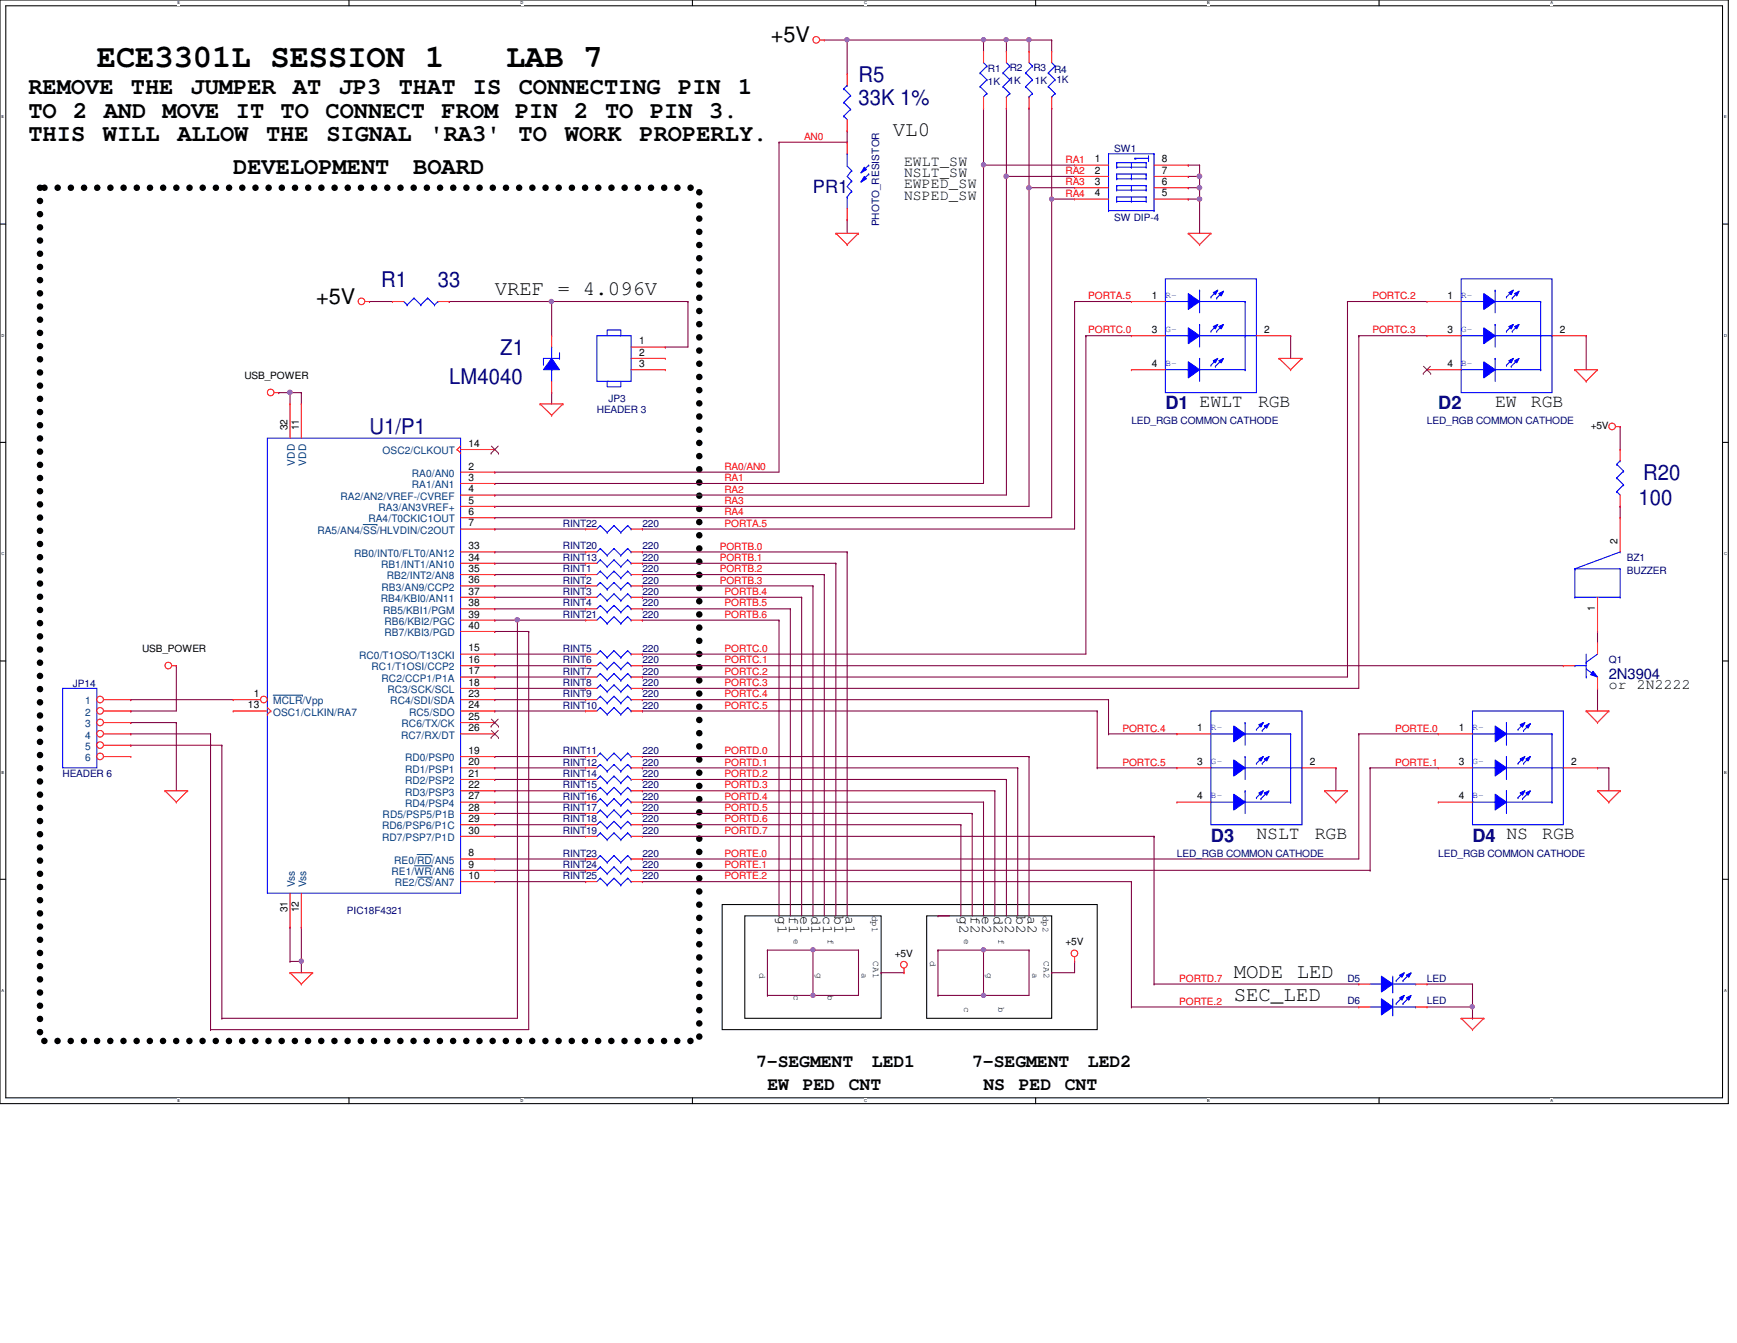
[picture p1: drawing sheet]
<svg xmlns="http://www.w3.org/2000/svg" width="279mm" height="216mm" viewBox="0 0 279 216" stroke-linecap="round" stroke-linejoin="round" font-family="sans-serif">
<defs><g id="words">
<g font-size="5.2">
<text x="15.6" y="10.8">ECE3301L SESSION 1</text>
<text x="81.4" y="10.8">LAB 7</text>
</g>
<g font-size="3.8">
<text x="4.6" y="15.1">REMOVE</text>
<text x="21" y="15.1">THE</text>
<text x="30.6" y="15.1">JUMPER</text>
<text x="47.1" y="15.1">AT</text>
<text x="54.5" y="15.1">JP3</text>
<text x="64.1" y="15.1">THAT</text>
<text x="76.1" y="15.1">IS</text>
<text x="83.4" y="15.1">CONNECTING</text>
<text x="109.1" y="15.1">PIN</text>
<text x="118.7" y="15.1">1</text>
<text x="4.6" y="18.9">TO 2 AND MOVE IT TO CONNECT FROM PIN 2 TO PIN 3.</text>
<text x="4.6" y="22.7">THIS</text>
<text x="16.6" y="22.7">WILL</text>
<text x="28.5" y="22.7">ALLOW</text>
<text x="42.8" y="22.7">THE</text>
<text x="52.5" y="22.7">SIGNAL</text>
<text x="69.1" y="22.7">'RA3'</text>
<text x="83.4" y="22.7">TO</text>
<text x="90.8" y="22.7">WORK</text>
<text x="102.9" y="22.7">PROPERLY.</text>
<text x="37.5" y="27.9">DEVELOPMENT</text>
<text x="66.5" y="27.9">BOARD</text>
</g>
<g font-size="3.5">
<text x="124" y="6.8">+5V</text>
<text x="50.8" y="48.8">+5V</text>
</g>
<g font-size="3.5" fill="#000080">
<text x="138.1" y="13.2">R5</text>
<text x="138.1" y="16.8">33K 1%</text>
<text x="61.3" y="46.1">R1</text>
<text x="70.4" y="46.1">33</text>
<text x="80.5" y="57.1">Z1</text>
<text x="72.3" y="61.8">LM4040</text>
<text x="59.4" y="69.8">U1/P1</text>
<text x="264.3" y="77.2">R20</text>
<text x="263.6" y="81.2">100</text>
</g>
<g font-size="3.3">
<text x="143.6" y="21.9">VL0</text>
<text x="79.6" y="47.5">VREF = 4.096V</text>
<text x="198.5" y="157.2">MODE LED</text>
<text x="198.5" y="160.9">SEC_LED</text>
</g>
<g font-size="2.9" fill="#000080">
<text x="130.8" y="31">PR1</text>
<text x="187.5" y="65.8">D1 EWLT</text>
<text x="231.4" y="65.8">D2</text>
<text x="194.8" y="135.3">D3</text>
<text x="236.9" y="135.3">D4 NS</text>
</g>
<g font-size="2.9">
<text x="202.4" y="65.4">RGB</text>
<text x="240.5" y="65.4">EW</text>
<text x="246.3" y="65.4">RGB</text>
<text x="202.1" y="134.9">NSLT</text>
<text x="211.5" y="134.9">RGB</text>
<text x="248.1" y="134.9">RGB</text>
<text x="121.6" y="171.6">7-SEGMENT</text>
<text x="140.3" y="171.6">LED1</text>
<text x="156.4" y="171.6">7-SEGMENT</text>
<text x="175" y="171.6">LED2</text>
<text x="123.4" y="175.3">EW</text>
<text x="129.1" y="175.3">PED</text>
<text x="136.5" y="175.3">CNT</text>
<text x="158.2" y="175.3">NS</text>
<text x="163.9" y="175.3">PED</text>
<text x="171.3" y="175.3">CNT</text>
</g>
<g font-size="2.4">
<text x="145.4" y="28.4">NSLT_SW</text>
<text x="145.4" y="26.6">EWLT_SW</text>
<text x="145.4" y="32.1">NSPED_SW</text>
<text x="145.4" y="30.3">EWPED_SW</text>
<text x="258.8" y="110.7">or</text>
<text x="263.3" y="110.7">2N2222</text>
<text x="125.1" y="147.2" transform="rotate(90 125.1 147.2)">g1</text>
<text x="126.9" y="147.2" transform="rotate(90 126.9 147.2)">f1</text>
<text x="128.7" y="147.2" transform="rotate(90 128.7 147.2)">e1</text>
<text x="130.6" y="147.2" transform="rotate(90 130.6 147.2)">d1</text>
<text x="132.4" y="147.2" transform="rotate(90 132.4 147.2)">c1</text>
<text x="134.2" y="147.2" transform="rotate(90 134.2 147.2)">b1</text>
<text x="136.1" y="147.2" transform="rotate(90 136.1 147.2)">a1</text>
<text x="154.3" y="147.2" transform="rotate(90 154.3 147.2)">g2</text>
<text x="156.2" y="147.2" transform="rotate(90 156.2 147.2)">f2</text>
<text x="158" y="147.2" transform="rotate(90 158 147.2)">e2</text>
<text x="159.9" y="147.2" transform="rotate(90 159.9 147.2)">d2</text>
<text x="161.7" y="147.2" transform="rotate(90 161.7 147.2)">c2</text>
<text x="163.5" y="147.2" transform="rotate(90 163.5 147.2)">b2</text>
<text x="165.3" y="147.2" transform="rotate(90 165.3 147.2)">a2</text>
</g>
<text font-size="2.4" fill="#000080" x="258.8" y="109.2">2N3904</text>
<g font-size="1.7">
<text x="176.1" y="26.1">1</text>
<text x="176.1" y="27.9">2</text>
<text x="176.1" y="29.8">3</text>
<text x="186.9" y="26.1">8</text>
<text x="186.9" y="27.9">7</text>
<text x="186.9" y="29.8">6</text>
<text x="176.1" y="31.6">4</text>
<text x="186.9" y="31.6">5</text>
<text x="185.3" y="48">1</text>
<text x="185.3" y="53.6">3</text>
<text x="203.4" y="53.6">2</text>
<text x="232.8" y="48">1</text>
<text x="232.8" y="53.6">3</text>
<text x="250.9" y="53.6">2</text>
<text x="102.8" y="55.4">1</text>
<text x="102.8" y="57.2">2</text>
<text x="102.8" y="59">3</text>
<text x="185.3" y="59">4</text>
<text x="232.8" y="59">4</text>
<text x="46.2" y="69.2" transform="rotate(-90 46.2 69.2)">32</text>
<text x="48" y="69.2" transform="rotate(-90 48 69.2)">11</text>
<text x="75.4" y="71.8">14</text>
<text x="75.4" y="75.5">2</text>
<text x="75.4" y="77.3">3</text>
<text x="75.4" y="79.2">4</text>
<text x="75.4" y="81">5</text>
<text x="75.4" y="82.8">6</text>
<text x="75.4" y="84.6">7</text>
<text x="75.4" y="88.3">33</text>
<text x="260.2" y="87.5" transform="rotate(-90 260.2 87.5)">2</text>
<text x="75.4" y="90.1">34</text>
<text x="75.4" y="91.9">35</text>
<text x="75.4" y="93.8">36</text>
<text x="75.4" y="95.6">37</text>
<text x="75.4" y="97.5">38</text>
<text x="75.4" y="99.3">39</text>
<text x="75.4" y="101.1">40</text>
<text x="256.5" y="98.2" transform="rotate(-90 256.5 98.2)">1</text>
<text x="75.4" y="106.6">16</text>
<text x="75.4" y="104.7">15</text>
<text x="39.9" y="113.9">13</text>
<text x="40.8" y="112.1">1</text>
<text x="75.4" y="113.9">24</text>
<text x="75.4" y="112.1">23</text>
<text x="75.4" y="110.2">18</text>
<text x="75.4" y="108.4">17</text>
<text x="75.4" y="117.6">26</text>
<text x="75.4" y="115.7">25</text>
<text x="192.6" y="117.6">1</text>
<text x="234.7" y="117.6">1</text>
<text x="75.4" y="121.2">19</text>
<text x="75.4" y="123">20</text>
<text x="75.4" y="124.9">21</text>
<text x="192.6" y="123">3</text>
<text x="210.7" y="123">2</text>
<text x="234.7" y="123">3</text>
<text x="252.7" y="123">2</text>
<text x="75.4" y="126.7">22</text>
<text x="75.4" y="128.5">27</text>
<text x="75.4" y="130.3">28</text>
<text x="192.6" y="128.5">4</text>
<text x="234.7" y="128.5">4</text>
<text x="75.4" y="137.7">8</text>
<text x="75.4" y="132.2">29</text>
<text x="75.4" y="134">30</text>
<text x="75.4" y="139.5">9</text>
<text x="75.4" y="141.3">10</text>
<text x="46.2" y="146.6" transform="rotate(-90 46.2 146.6)">31</text>
<text x="48" y="146.6" transform="rotate(-90 48 146.6)">12</text>
</g>
<g font-size="1.7" fill="#004080">
<text x="47.4" y="74.8" transform="rotate(-90 47.4 74.8)">VDD</text>
<text x="49.2" y="74.8" transform="rotate(-90 49.2 74.8)">VDD</text>
<text x="61.6" y="73">OSC2/CLKOUT</text>
<text x="66.3" y="76.7">RA0/AN0</text>
<text x="54.8" y="80.3">RA2/AN2/VREF-/CVREF</text>
<text x="59.3" y="84">RA4/T0CKIC1OUT</text>
<text x="60.9" y="82.2">RA3/AN3VREF+</text>
<text x="66.3" y="78.5">RA1/AN1</text>
<text x="51.1" y="85.8">RA5/AN4/SS/HLVDIN/C2OUT</text>
<text x="57" y="89.5">RB0/INT0/FLT0/AN12</text>
<text x="61.3" y="91.3">RB1/INT1/AN10</text>
<text x="61.4" y="95">RB3/AN9/CCP2</text>
<text x="62.2" y="93.1">RB2/INT2/AN8</text>
<text x="61.3" y="96.8">RB4/KBI0/AN11</text>
<text x="61.6" y="98.6">RB5/KBI1/PGM</text>
<text x="61.8" y="100.5">RB6/KBI2/PGC</text>
<text x="57.8" y="105.9">RC0/T1OSO/T13CKI</text>
<text x="59.8" y="107.8">RC1/T1OSI/CCP2</text>
<text x="61.8" y="102.3">RB7/KBI3/PGD</text>
<text x="13.7" y="113.2">1</text>
<text x="43.9" y="113.2">MCLR/Vpp</text>
<text x="61.4" y="109.6">RC2/CCP1/P1A</text>
<text x="62.3" y="111.4">RC3/SCK/SCL</text>
<text x="62.8" y="113.2">RC4/SDI/SDA</text>
<text x="13.7" y="115.1">2</text>
<text x="13.7" y="116.9">3</text>
<text x="13.7" y="118.7">4</text>
<text x="43.9" y="115.1">OSC1/CLKIN/RA7</text>
<text x="64.5" y="118.7">RC7/RX/DT</text>
<text x="64.6" y="116.9">RC6/TX/CK</text>
<text x="65.8" y="115.1">RC5/SDO</text>
<text x="13.7" y="120.6">5</text>
<text x="13.7" y="122.4">6</text>
<text x="65.2" y="122.4">RD0/PSP0</text>
<text x="65.2" y="124.2">RD1/PSP1</text>
<text x="61.6" y="131.5">RD5/PSP5/P1B</text>
<text x="65.2" y="126.1">RD2/PSP2</text>
<text x="65.2" y="127.9">RD3/PSP3</text>
<text x="65.2" y="129.7">RD4/PSP4</text>
<text x="61.5" y="133.3">RD6/PSP6/P1C</text>
<text x="61.5" y="135.2">RD7/PSP7/P1D</text>
<text x="47.4" y="142.7" transform="rotate(-90 47.4 142.7)">Vss</text>
<text x="49.2" y="142.7" transform="rotate(-90 49.2 142.7)">Vss</text>
<text x="63" y="140.7">RE1/WR/AN6</text>
<text x="63.4" y="138.9">RE0/RD/AN5</text>
<text x="63.5" y="142.5">RE2/CS/AN7</text>
</g>
<g font-size="1.6" fill="#000080">
<text x="158.9" y="11.5">R1</text>
<text x="162.4" y="11.3">R2</text>
<text x="166.2" y="11.3">R3</text>
<text x="169.5" y="11.7">R4</text>
<text x="158.9" y="13.7">1K</text>
<text x="162.2" y="13.5">1K</text>
<text x="166.5" y="13.5">1K</text>
<text x="169.9" y="13.3">1K</text>
<text x="179.2" y="24.5">SW1</text>
<text x="179.2" y="35.5">SW DIP-4</text>
<text x="141.4" y="36.4" transform="rotate(-90 141.4 36.4)">PHOTO_RESISTOR</text>
<text x="97.9" y="64.6">JP3</text>
<text x="96" y="66.4">HEADER 3</text>
<text x="182" y="68.2">LED_RGB COMMON CATHODE</text>
<text x="229.5" y="68.2">LED_RGB COMMON CATHODE</text>
<text x="90.6" y="84.7">RINT22</text>
<text x="90.6" y="88.3">RINT20</text>
<text x="103.3" y="84.7">220</text>
<text x="103.3" y="88.3">220</text>
<text x="90.6" y="92">RINT1</text>
<text x="90.6" y="90.2">RINT13</text>
<text x="90.6" y="93.8">RINT2</text>
<text x="90.6" y="95.6">RINT3</text>
<text x="103.3" y="92">220</text>
<text x="103.3" y="93.8">220</text>
<text x="103.3" y="95.6">220</text>
<text x="103.3" y="90.2">220</text>
<text x="261.7" y="90.2">BZ1</text>
<text x="261.7" y="92.3">BUZZER</text>
<text x="90.6" y="99.3">RINT21</text>
<text x="90.6" y="97.5">RINT4</text>
<text x="103.3" y="97.5">220</text>
<text x="103.3" y="99.3">220</text>
<text x="90.6" y="106.6">RINT6</text>
<text x="90.6" y="104.8">RINT5</text>
<text x="103.3" y="106.6">220</text>
<text x="103.3" y="104.8">220</text>
<text x="258.8" y="106.6">Q1</text>
<text x="11.7" y="110.4">JP14</text>
<text x="90.6" y="113.9">RINT10</text>
<text x="90.6" y="110.3">RINT8</text>
<text x="90.6" y="108.5">RINT7</text>
<text x="90.6" y="112.1">RINT9</text>
<text x="103.3" y="110.3">220</text>
<text x="103.3" y="108.5">220</text>
<text x="103.3" y="112.1">220</text>
<text x="103.3" y="113.9">220</text>
<text x="10.1" y="124.9">HEADER 6</text>
<text x="90.6" y="124.9">RINT14</text>
<text x="90.6" y="121.2">RINT11</text>
<text x="90.6" y="123.1">RINT12</text>
<text x="103.3" y="124.9">220</text>
<text x="103.3" y="121.2">220</text>
<text x="103.3" y="123.1">220</text>
<text x="90.6" y="126.7">RINT15</text>
<text x="90.6" y="128.6">RINT16</text>
<text x="90.6" y="130.4">RINT17</text>
<text x="103.3" y="126.7">220</text>
<text x="103.3" y="128.6">220</text>
<text x="103.3" y="130.4">220</text>
<text x="90.6" y="137.7">RINT23</text>
<text x="90.6" y="134">RINT19</text>
<text x="90.6" y="132.2">RINT18</text>
<text x="103.3" y="137.7">220</text>
<text x="103.3" y="134">220</text>
<text x="103.3" y="132.2">220</text>
<text x="189.3" y="137.7">LED_RGB COMMON CATHODE</text>
<text x="231.4" y="137.7">LED_RGB COMMON CATHODE</text>
<text x="90.6" y="141.4">RINT25</text>
<text x="90.6" y="139.5">RINT24</text>
<text x="103.3" y="141.4">220</text>
<text x="103.3" y="139.5">220</text>
<text x="55.8" y="146.9">PIC18F4321</text>
<text x="216.7" y="157.8">D5</text>
<text x="216.7" y="161.5">D6</text>
<text x="229.5" y="157.8">LED</text>
<text x="229.5" y="161.5">LED</text>
</g>
<g font-size="1.6" fill="#f00">
<text x="129.3" y="22.5">AN0</text>
<text x="171.4" y="29.8">RA3</text>
<text x="171.4" y="28">RA2</text>
<text x="171.4" y="26.2">RA1</text>
<text x="171.4" y="31.6">RA4</text>
<text x="175" y="48.1">PORTA.5</text>
<text x="175" y="53.6">PORTC.0</text>
<text x="220.8" y="48.1">PORTC.2</text>
<text x="220.8" y="53.6">PORTC.3</text>
<text x="116.5" y="75.5">RA0/AN0</text>
<text x="116.5" y="77.3">RA1</text>
<text x="116.5" y="81">RA3</text>
<text x="116.5" y="79.2">RA2</text>
<text x="116.5" y="82.8">RA4</text>
<text x="115.8" y="88.3">PORTB.0</text>
<text x="116.5" y="84.7">PORTA.5</text>
<text x="115.8" y="90.2">PORTB.1</text>
<text x="115.8" y="92">PORTB.2</text>
<text x="115.8" y="93.8">PORTB.3</text>
<text x="116.5" y="95.6">PORTB.4</text>
<text x="116.5" y="97.5">PORTB.5</text>
<text x="116.5" y="99.3">PORTB.6</text>
<text x="116.5" y="104.8">PORTC.0</text>
<text x="116.5" y="106.6">PORTC.1</text>
<text x="116.5" y="108.5">PORTC.2</text>
<text x="116.5" y="110.3">PORTC.3</text>
<text x="116.5" y="112.1">PORTC.4</text>
<text x="116.5" y="113.9">PORTC.5</text>
<text x="180.6" y="117.6">PORTC.4</text>
<text x="224.4" y="117.6">PORTE.0</text>
<text x="116.5" y="121.2">PORTD.0</text>
<text x="116.5" y="123.1">PORTD.1</text>
<text x="116.5" y="124.9">PORTD.2</text>
<text x="180.6" y="123.1">PORTC.5</text>
<text x="224.4" y="123.1">PORTE.1</text>
<text x="116.5" y="126.7">PORTD.3</text>
<text x="116.5" y="128.6">PORTD.4</text>
<text x="116.5" y="130.4">PORTD.5</text>
<text x="116.5" y="132.2">PORTD.6</text>
<text x="116.5" y="134.1">PORTD.7</text>
<text x="116.5" y="137.7">PORTE.0</text>
<text x="116.5" y="141.4">PORTE.2</text>
<text x="116.5" y="139.5">PORTE.1</text>
<text x="189.7" y="157.8">PORTD.7</text>
<text x="189.7" y="161.5">PORTE.2</text>
</g>
<g font-size="1.6">
<text x="39.3" y="60.9">USB_POWER</text>
<text x="255.9" y="68.9">+5V</text>
<text x="22.9" y="104.8">USB_POWER</text>
<text x="143.9" y="153.8">+5V</text>
<text x="171.4" y="152">+5V</text>
</g>
<g font-size="1.5" fill="#00f">
<text x="187.5" y="47.9">R-</text>
<text x="235" y="47.9">R-</text>
<text x="187.5" y="53.4">G-</text>
<text x="235" y="53.4">G-</text>
<text x="187.5" y="58.8">B-</text>
<text x="235" y="58.8">B-</text>
<text x="194.8" y="117.4">R-</text>
<text x="236.9" y="117.4">R-</text>
<text x="194.8" y="122.9">G-</text>
<text x="236.9" y="122.9">G-</text>
<text x="194.8" y="128.4">B-</text>
<text x="236.9" y="128.4">B-</text>
</g>
<g font-size="1.5">
<text x="140.3" y="147.2" transform="rotate(90 140.3 147.2)">dp1</text>
<text x="167.7" y="147.2" transform="rotate(90 167.7 147.2)">dp2</text>
<text x="127.7" y="150.9" transform="rotate(90 127.7 150.9)">e</text>
<text x="133.2" y="150.9" transform="rotate(90 133.2 150.9)">f</text>
<text x="140.5" y="154.6" transform="rotate(90 140.5 154.6)">CA1</text>
<text x="149.6" y="154.6" transform="rotate(90 149.6 154.6)">d</text>
<text x="155.1" y="150.9" transform="rotate(90 155.1 150.9)">e</text>
<text x="160.6" y="150.9" transform="rotate(90 160.6 150.9)">f</text>
<text x="167.9" y="154.6" transform="rotate(90 167.9 154.6)">CA2</text>
<text x="122.2" y="156.4" transform="rotate(90 122.2 156.4)">d</text>
<text x="127.7" y="160" transform="rotate(90 127.7 160)">c</text>
<text x="131.3" y="156.4" transform="rotate(90 131.3 156.4)">g</text>
<text x="133.2" y="160" transform="rotate(90 133.2 160)">b</text>
<text x="138.6" y="156.4" transform="rotate(90 138.6 156.4)">a</text>
<text x="155.1" y="161.9" transform="rotate(90 155.1 161.9)">c</text>
<text x="158.7" y="156.4" transform="rotate(90 158.7 156.4)">g</text>
<text x="160.6" y="161.9" transform="rotate(90 160.6 161.9)">b</text>
<text x="166.1" y="156.4" transform="rotate(90 166.1 156.4)">a</text>
</g>
<g font-size=".6">
<text x="28.5" y=".7">E</text>
<text x="83.7" y=".7">D</text>
<text x="139" y=".7">C</text>
<text x="194.2" y=".7">B</text>
<text x="249.4" y=".7">A</text>
<text x=".3" y="19">E</text>
<text x="277.3" y="19">E</text>
<text x=".3" y="54.1">D</text>
<text x="277.3" y="54.1">D</text>
<text x=".3" y="89.2">C</text>
<text x="277.3" y="89.2">C</text>
<text x=".3" y="124.4">B</text>
<text x="277.3" y="124.4">B</text>
<text x=".3" y="159.5">A</text>
<text x="277.3" y="159.5">A</text>
<text x="28.5" y="177.2">E</text>
<text x="83.7" y="177.2">D</text>
<text x="139" y="177.2">C</text>
<text x="194.2" y="177.2">B</text>
<text x="249.4" y="177.2">A</text>
</g>
</g></defs>
<path d="M0 0h278v177.4h-278zM.9 .9h276.2v175.6h-276.2z" fill="none" stroke="#000" stroke-width=".17"/>
<g fill="#fff">
<path d="M28.5 .1h.5v.7h-.5z"/>
<path d="M28.5 176.6h.5v.7h-.5z"/>
</g>
<path d="M56.1 0v.9M56.1 176.5v.9" fill="none" stroke="#000" stroke-width=".17"/>
<g fill="#fff">
<path d="M83.7 .1h.5v.7h-.5z"/>
<path d="M83.7 176.6h.5v.7h-.5z"/>
</g>
<path d="M111.4 0v.9M111.4 176.5v.9" fill="none" stroke="#000" stroke-width=".17"/>
<g fill="#fff">
<path d="M139 .1h.4v.7h-.4z"/>
<path d="M139 176.6h.4v.7h-.4z"/>
</g>
<path d="M166.6 0v.9M166.6 176.5v.9" fill="none" stroke="#000" stroke-width=".17"/>
<g fill="#fff">
<path d="M194.2 .1h.4v.7h-.4z"/>
<path d="M194.2 176.6h.4v.7h-.4z"/>
</g>
<path d="M221.8 0v.9M221.8 176.5v.9" fill="none" stroke="#000" stroke-width=".17"/>
<g fill="#fff">
<path d="M249.4 .1h.4v.7h-.4z"/>
<path d="M249.4 176.6h.4v.7h-.4z"/>
<path d="M.3 18.5h.4v.7h-.4z"/>
<path d="M277.3 18.5h.4v.7h-.4z"/>
<path d="M.3 53.6h.4v.7h-.4z"/>
<path d="M277.3 53.6h.5v.7h-.5z"/>
</g>
<path d="M0 36h.9M277.1 36h.9" fill="none" stroke="#000" stroke-width=".17"/>
<g fill="#fff">
<path d="M.3 88.6h.4v.8h-.4z"/>
<path d="M277.3 88.6h.5v.8h-.5z"/>
</g>
<path d="M0 71.1h.9M277.1 71.1h.9" fill="none" stroke="#000" stroke-width=".17"/>
<g fill="#fff">
<path d="M.3 123.8h.4v.7h-.4z"/>
<path d="M277.3 123.8h.4v.7h-.4z"/>
</g>
<path d="M0 106.3h.9M277.1 106.3h.9" fill="none" stroke="#000" stroke-width=".17"/>
<g fill="#fff">
<path d="M.3 158.9h.3v.7h-.3z"/>
<path d="M277.3 158.9h.4v.7h-.4z"/>
</g>
<path d="M0 141.4h.9M116.2 145.4h60.3v20.1h-60.3zM119.8 147.2h21.9v16.5h-21.9zM149.1 147.2h20.1v16.5h-20.1zM277.1 141.4h.9" fill="none" stroke="#000" stroke-width=".17"/>
<path d="M6.4 30.2h106.1v137.1h-106.1z" fill="none" stroke="#000" stroke-width="1.1" stroke-dasharray="0 2.1"/>
<path d="M136.3 6.4h.1M136.3 6.4v5.5M136.3 6.4h21.9M79.6 141.7h14.6M94.2 141.7h.1M103.3 141.7h.1M103.3 141.7h78.7M182 141.7h.1M182 141.7v20.2" fill="none" stroke="#800040" stroke-width=".17"/>
<circle cx="158.2" cy="6.4" r=".34" fill="#f0f"/>
<circle cx="158.2" cy="6.4" r=".34" fill="none" stroke="#f0f" stroke-width=".17"/>
<circle cx="136.2" cy="6.4" r=".34" fill="#f0f"/>
<circle cx="136.2" cy="6.4" r=".34" fill="none" stroke="#f0f" stroke-width=".17"/>
<path d="M48.5 154.6h.1M48.5 154.6v1.8" fill="none" stroke="#800040" stroke-width=".17"/>
<circle cx="48.5" cy="154.5" r=".34" fill="#f0f"/>
<circle cx="48.5" cy="154.5" r=".34" fill="none" stroke="#f0f" stroke-width=".17"/>
<path d="M44.8 63.1h.1M44.8 63.1h3.7M46.7 63.1h.1M46.7 154.6h.1M46.7 154.6h1.8" fill="none" stroke="#800040" stroke-width=".17"/>
<circle cx="46.6" cy="63.1" r=".36" fill="#f0f"/>
<circle cx="46.6" cy="63.1" r=".36" fill="none" stroke="#f0f" stroke-width=".17"/>
<g fill="none" stroke="#800040" stroke-width=".17">
<path d="M59.4 48.5h.1M59.4 48.5h3.7M72.3 48.5h.1M72.3 48.5h38.4M88.7 48.5h.1M88.7 48.5v5.5M172.8 48.5h.1M172.8 48.5h9.2M174.7 54h.1M174.7 54h7.3M46.7 63.1h.1M46.7 63.1v1.8"/>
<path d="M48.5 63.1h.1M48.5 63.1v1.8M88.7 63.1h.1M88.7 63.1v1.8M79.6 88.7h.1M79.6 90.6h.1M79.6 92.4h.1M79.6 94.2h.1M79.6 88.7h14.6M79.6 90.6h14.6M79.6 92.4h14.6M79.6 94.2h14.6"/>
<path d="M21 114.3h.1M21 119.8h.1M21 118h.1M21 112.5h.1M21 116.2h.1M21 119.8h14.7M21 118h12.9M21 112.5h16.5M21 116.2h7.4M28.4 107h.1M28.4 116.2h.1M28.4 107v7.3h-7.4"/>
<path d="M28.4 116.2v10.9M33.9 118h.1M33.9 118v47.5M35.7 119.8h.1M35.7 119.8v43.9M79.6 101.5h.1M79.6 105.2h.1M79.6 107h.1M79.6 108.8h.1M79.6 110.7h.1M79.6 112.5h.1M79.6 114.3h.1"/>
<path d="M79.6 101.5h5.4M79.6 114.3h14.6M79.6 112.5h14.6M79.6 105.2h14.6M79.6 107h14.6M79.6 108.8h14.6M79.6 110.7h14.6M85 101.5h.1M85 101.5v64h-51.1M79.6 121.6h.1M79.6 123.4h.1M79.6 125.3h.1"/>
<path d="M79.6 127.1h.1M79.6 128.9h.1M79.6 130.8h.1M79.6 132.6h.1M79.6 121.6h14.6M79.6 123.4h14.6M79.6 125.3h14.6M79.6 127.1h14.6M79.6 128.9h14.6M79.6 130.8h14.6M79.6 132.6h14.6M46.7 149.1h.1"/>
<path d="M46.7 149.1v5.5M48.5 149.1h.1M48.5 149.1v5.5M33.9 165.5h.1M35.7 163.7h.1M35.7 163.7h47.5"/>
</g>
<circle cx="88.7" cy="48.5" r=".34" fill="#f0f"/>
<circle cx="88.7" cy="48.5" r=".34" fill="none" stroke="#f0f" stroke-width=".17"/>
<g fill="none" stroke="#800040" stroke-width=".17">
<path d="M107 55.8h.1M110.7 48.5h.1M110.7 48.5v7.3h-3.7M207.6 54h.1M207.6 54v3.6M79.6 75.9h.1M79.6 75.9h45.7M79.6 81.4h.1M79.6 96h.1M79.6 97.9h.1M79.6 99.7h.1M79.6 81.4h85.9"/>
<path d="M79.6 96h14.6M79.6 97.9h14.6M79.6 99.7h3.6M83.2 99.7h.1M83.2 99.7v64M79.6 134.5h.1M79.6 134.5h14.6"/>
</g>
<circle cx="83.2" cy="99.6" r=".36" fill="#f0f"/>
<circle cx="83.2" cy="99.6" r=".36" fill="none" stroke="#f0f" stroke-width=".17"/>
<path d="M150.9 152.7h.1M150.9 152.7v7.3M150.9 152.7h7.3M158.2 152.7h.1M158.2 152.7v7.3h-7.3M165.5 152.7h.1M165.5 152.7v7.3M169.2 156.4h.1M169.2 156.4h3.6M150.9 160h.1" fill="none" stroke="#800040" stroke-width=".17"/>
<circle cx="158.2" cy="160" r=".34" fill="#f0f"/>
<circle cx="158.2" cy="160" r=".34" fill="none" stroke="#f0f" stroke-width=".17"/>
<circle cx="158.2" cy="152.7" r=".34" fill="#f0f"/>
<circle cx="158.2" cy="152.7" r=".34" fill="none" stroke="#f0f" stroke-width=".17"/>
<g fill="none" stroke="#800040" stroke-width=".17">
<path d="M83.2 99.7h.1M83.2 99.7h11M103.3 105.2h.1M103.3 105.2h71.4M154.6 132.6h.1M154.6 132.6v14.6M156.4 130.8h.1M156.4 130.8v16.4M158.2 128.9h.1M158.2 128.9v18.3M160 127.1h.1M160 127.1v20.1"/>
<path d="M161.9 125.3h.1M161.9 125.3v21.9M163.7 123.4h.1M163.7 123.4v23.8M165.5 121.6h.1M165.5 121.6v25.6M123.4 152.7h.1M123.4 152.7h7.4M123.4 152.7v7.3M130.8 152.7h.1M130.8 152.7v7.3h-7.4M138.1 152.7h.1"/>
<path d="M138.1 152.7v7.3M141.7 156.4h.1M141.7 156.4h3.7M158.2 152.7h.1M158.2 152.7h7.3M172.8 154.6h.1M172.8 154.6v1.8M123.4 160h.1M158.2 160h.1M158.2 160h7.3"/>
</g>
<circle cx="130.8" cy="160" r=".34" fill="#f0f"/>
<circle cx="130.8" cy="160" r=".34" fill="none" stroke="#f0f" stroke-width=".17"/>
<circle cx="130.8" cy="152.7" r=".34" fill="#f0f"/>
<circle cx="130.8" cy="152.7" r=".34" fill="none" stroke="#f0f" stroke-width=".17"/>
<g fill="none" stroke="#800040" stroke-width=".17">
<path d="M191.1 28.4h.1M191.1 28.4h1.9M255.1 54h.1M255.1 54v5.4M260.6 68.6h.1M260.6 68.6v3.7M103.3 88.7h.1M103.3 90.6h.1M103.3 92.4h.1M103.3 94.2h.1M103.3 96h.1M103.3 97.9h.1"/>
<path d="M103.3 99.7h.1M103.3 88.7h33M103.3 90.6h31.2M103.3 92.4h29.3M103.3 94.2h27.5M103.3 96h25.6M103.3 97.9h23.8M103.3 99.7h22M125.3 99.7h.1M125.3 99.7v47.5M127.1 97.9h.1M127.1 97.9v49.3"/>
<path d="M128.9 96h.1M128.9 96v51.2M130.8 94.2h.1M130.8 94.2v53M132.6 92.4h.1M132.6 92.4v54.8M134.5 90.6h.1M134.5 90.6v56.6M136.3 88.7h.1M136.3 88.7v58.5M260.6 81.4h.1M260.6 81.4v1.8"/>
<path d="M103.3 107h.1M103.3 108.8h.1M103.3 110.7h.1M103.3 112.5h.1M103.3 114.3h.1M103.3 107h148.2M103.3 108.8h113.4M103.3 110.7h115.3M103.3 112.5h75M103.3 114.3h73.2M257 101.5h.1M257 110.7h.1"/>
<path d="M257 101.5v1.8M257 110.7v3.6M103.3 121.6h.1M103.3 123.4h.1M103.3 125.3h.1M103.3 127.1h.1M103.3 128.9h.1M103.3 130.8h.1M103.3 132.6h.1M103.3 121.6h62.2M103.3 123.4h60.4M103.3 125.3h58.6"/>
<path d="M103.3 127.1h56.7M103.3 128.9h54.9M103.3 130.8h53.1M103.3 132.6h51.3M103.3 134.5h82.3M185.6 134.5h.1M130.8 152.7h.1M130.8 152.7h7.3M150.9 147.2h.1M150.9 147.2h1.8M130.8 160h.1M130.8 160h7.3"/>
</g>
<circle cx="192.9" cy="28.3" r=".37" fill="#f0f"/>
<circle cx="192.9" cy="28.3" r=".37" fill="none" stroke="#f0f" stroke-width=".17"/>
<path d="M191.1 26.5h.1M191.1 30.2h.1M191.1 26.5h1.9M193 26.5h.1M193 28.4h.1M193 26.5v3.7h-1.9" fill="none" stroke="#800040" stroke-width=".17"/>
<circle cx="192.9" cy="30.2" r=".36" fill="#f0f"/>
<circle cx="192.9" cy="30.2" r=".36" fill="none" stroke="#f0f" stroke-width=".17"/>
<path d="M191.1 32h.1M193 30.2h.1M193 30.2v1.8h-1.9" fill="none" stroke="#800040" stroke-width=".17"/>
<circle cx="192.9" cy="32" r=".36" fill="#f0f"/>
<circle cx="192.9" cy="32" r=".36" fill="none" stroke="#f0f" stroke-width=".17"/>
<path d="M158.2 6.4h.1M158.2 6.4v1.9M161.9 6.4h.1M161.9 6.4v1.9M125.3 22.9h11M136.3 22.9h.1M136.3 21h.1M136.3 35.3h.1M136.3 21v1.9M136.3 35.3v2.2" fill="none" stroke="#800040" stroke-width=".17"/>
<circle cx="161.8" cy="6.4" r=".34" fill="#f0f"/>
<circle cx="161.8" cy="6.4" r=".34" fill="none" stroke="#f0f" stroke-width=".17"/>
<path d="M161.9 6.4h.1M161.9 6.4h3.6M165.5 6.4h.1M165.5 6.4v1.9M169.2 17.4h.1M169.2 17.4v14.6" fill="none" stroke="#800040" stroke-width=".17"/>
<circle cx="165.5" cy="6.4" r=".36" fill="#f0f"/>
<circle cx="165.5" cy="6.4" r=".36" fill="none" stroke="#f0f" stroke-width=".17"/>
<g fill="none" stroke="#800040" stroke-width=".17">
<path d="M132.6 6.4h3.7M136.3 6.4h.1M158.2 17.4h.1M158.2 6.4h.1M158.2 6.4h3.7M158.2 17.4v60.3M161.9 17.4h.1M161.9 17.4v11M165.5 6.4h.1M165.5 17.4h.1M165.5 6.4h3.7M165.5 17.4v12.8"/>
<path d="M169.2 6.4h.1M169.2 6.4v1.9M158.2 26.5h.1M158.2 26.5h14.6M161.9 28.4h.1M161.9 28.4h10.9M165.5 30.2h.1M165.5 30.2h7.3M193 32h.1M193 32v5.5"/>
</g>
<circle cx="158.2" cy="26.5" r=".34" fill="#f0f"/>
<circle cx="158.2" cy="26.5" r=".34" fill="none" stroke="#f0f" stroke-width=".17"/>
<path d="M161.9 28.4h.1M161.9 28.4v51.2" fill="none" stroke="#800040" stroke-width=".17"/>
<circle cx="161.8" cy="28.3" r=".35" fill="#f0f"/>
<circle cx="161.8" cy="28.3" r=".35" fill="none" stroke="#f0f" stroke-width=".17"/>
<path d="M165.5 30.2h.1M165.5 30.2v51.2" fill="none" stroke="#800040" stroke-width=".17"/>
<circle cx="165.5" cy="30.2" r=".36" fill="#f0f"/>
<circle cx="165.5" cy="30.2" r=".36" fill="none" stroke="#f0f" stroke-width=".17"/>
<path d="M169.2 32h.1M169.2 32h3.6M169.2 32v51.2" fill="none" stroke="#800040" stroke-width=".17"/>
<circle cx="169.2" cy="32" r=".34" fill="#f0f"/>
<circle cx="169.2" cy="32" r=".34" fill="none" stroke="#f0f" stroke-width=".17"/>
<g fill="none" stroke="#800040" stroke-width=".17">
<path d="M125.3 22.9h.1M125.3 22.9v53M172.8 48.5h.1M172.8 48.5v36.5h-69.5M174.7 54h.1M174.7 54v51.2M216.7 48.5h.1M216.7 48.5h12.8M216.7 48.5v60.3M218.6 54h.1M218.6 54h10.9M218.6 54v56.7"/>
<path d="M79.6 77.7h.1M79.6 79.6h.1M79.6 77.7h78.6M79.6 79.6h82.3M79.6 83.2h.1M79.6 85h.1M79.6 83.2h89.6M79.6 85h14.6M103.3 85h.1M176.5 114.3h.1M176.5 114.3v9.1M178.3 112.5h.1"/>
<path d="M178.3 118h.1M178.3 112.5v5.5M178.3 118h11M218.6 118h.1M218.6 118v20.1h-115.3M218.6 118h12.8M79.6 138.1h14.6M79.6 139.9h14.6M94.2 138.1h.1M94.2 139.9h.1M103.3 138.1h.1M103.3 139.9h117.1"/>
<path d="M176.5 123.4h.1M176.5 123.4h12.8M214.9 123.4h.1M214.9 123.4v3.7M220.4 139.9h.1M220.4 123.4h.1M220.4 123.4h11M220.4 123.4v16.5M257 123.4h.1M257 123.4h1.8M258.8 123.4h.1M258.8 123.4v3.7"/>
<path d="M229.5 161.9h7.4M236.9 161.9h.1M236.9 163.7h.1M236.9 161.9v1.8"/>
</g>
<circle cx="236.8" cy="161.8" r=".34" fill="#f0f"/>
<circle cx="236.8" cy="161.8" r=".34" fill="none" stroke="#f0f" stroke-width=".17"/>
<path d="M185.6 134.5h.1M185.6 134.5v23.7M185.6 158.2h.1M185.6 158.2h33M229.5 158.2h7.4M236.9 158.2h.1M236.9 158.2v3.7M182 161.9h.1M182 161.9h36.6M236.9 161.9h.1" fill="none" stroke="#800040" stroke-width=".17"/>
<g fill="none" stroke="#f00" stroke-width=".17">
<path d="M131.9 6.4h.7M132.6 6.4h.1M134.5 37.5h.1M134.5 37.5h3.6M134.5 37.5l1.8 1.8M136.3 39.3h.1M138.1 37.5h.1M138.1 37.5l-1.8 1.8M191.1 37.5h.1M191.1 37.5h3.7M191.1 37.5l1.9 1.8M193 39.3h.1"/>
<path d="M194.8 37.5h.1M194.8 37.5l-1.8 1.8M58.7 48.5h.7M59.4 48.5h.1M205.7 57.6h.1M205.7 57.6h3.7M205.7 57.6l1.9 1.8M207.6 59.4h.1M209.4 57.6h.1M209.4 57.6l-1.8 1.8M253.3 59.4h.1M253.3 59.4h3.7"/>
<path d="M253.3 59.4l1.8 1.9M257 59.4h.1M257 59.4l-1.9 1.9M44.1 63.1h.7M44.8 63.1h.1M86.9 64.9h.1M86.9 64.9h3.7M86.9 64.9l1.8 1.9M88.7 66.8h.1M90.6 64.9h.1M90.6 64.9l-1.9 1.9M255.1 61.3h.1"/>
<path d="M259.9 68.6h.7M260.6 68.6h.1M94.2 92.4h.1M94.2 92.4h1.8M101.5 92.4h1.8M103.3 92.4h.1M27.6 107h.8M28.4 107h.1M255.1 114.3h.1M255.1 114.3h3.7M255.1 114.3l1.9 1.9M257 116.2h.1"/>
<path d="M258.8 114.3h.1M258.8 114.3l-1.8 1.9M26.5 127.1h.1M26.5 127.1h3.7M26.5 127.1l1.9 1.8M28.4 128.9h.1M30.2 127.1h.1M30.2 127.1l-1.8 1.8M213.1 127.1h.1M213.1 127.1h3.6M213.1 127.1l1.8 1.8M214.9 128.9h.1"/>
<path d="M216.7 127.1h.1M216.7 127.1l-1.8 1.8M257 127.1h.1M257 127.1h3.6M257 127.1l1.8 1.8M258.8 128.9h.1M260.6 127.1h.1M260.6 127.1l-1.8 1.8M46.7 156.4h.1M46.7 156.4h3.6M46.7 156.4l1.8 1.8M48.5 158.2h.1"/>
<path d="M50.3 156.4h.1M50.3 156.4l-1.8 1.8M145.4 156.4h.1M145.4 155.7v.7M172.8 154.6h.1M172.8 153.8v.8M235 163.7h.1M235 163.7h3.7M235 163.7l1.9 1.8M236.9 165.5h.1M238.7 163.7h.1M238.7 163.7l-1.8 1.8"/>
<circle cx="131.3" cy="6.4" r=".54"/>
<circle cx="58.1" cy="48.4" r=".54"/>
<circle cx="43.5" cy="63.1" r=".54"/>
<circle cx="259.3" cy="68.6" r=".54"/>
<circle cx="27.1" cy="107" r=".54"/>
<circle cx="145.4" cy="155.1" r=".54"/>
<circle cx="172.8" cy="153.3" r=".54"/>
</g>
<g fill="none" stroke="#00f" stroke-width=".17">
<path d="M96.6 91.8h.1M96.6 91.8l-.6 .6M96.6 91.8l1.1 1.1M97.7 92.9h.1M98.8 91.8h.1M98.8 91.8l-1.1 1.1M98.8 91.8l1.1 1.1M99.9 92.9h.1M101 91.8h.1M101 91.8l-1.1 1.1M101 91.8l.5 .6M101.5 92.4h.1"/>
<path d="M10.1 110.7h5.5v12.7h-5.5z"/>
</g>
<circle cx="16.1" cy="112.5" r=".54" fill="#fff"/>
<g fill="none" stroke="#f00" stroke-width=".17">
<path d="M16.7 112.5h4.3M21 112.5h.1"/>
<circle cx="16.1" cy="112.5" r=".54"/>
</g>
<circle cx="16.1" cy="114.3" r=".54" fill="#fff"/>
<g fill="none" stroke="#f00" stroke-width=".17">
<path d="M16.7 114.3h4.3M21 114.3h.1"/>
<circle cx="16.1" cy="114.3" r=".54"/>
</g>
<circle cx="16.1" cy="116.1" r=".54" fill="#fff"/>
<g fill="none" stroke="#f00" stroke-width=".17">
<path d="M16.7 116.2h4.3M21 116.2h.1"/>
<circle cx="16.1" cy="116.1" r=".54"/>
</g>
<circle cx="16.1" cy="118" r=".54" fill="#fff"/>
<g fill="none" stroke="#f00" stroke-width=".17">
<path d="M16.7 118h4.3M21 118h.1"/>
<circle cx="16.1" cy="118" r=".54"/>
</g>
<circle cx="16.1" cy="119.8" r=".54" fill="#fff"/>
<g fill="none" stroke="#f00" stroke-width=".17">
<path d="M16.7 119.8h4.3M21 119.8h.1"/>
<circle cx="16.1" cy="119.8" r=".54"/>
</g>
<circle cx="16.1" cy="121.6" r=".54" fill="#fff"/>
<g fill="none" stroke="#f00" stroke-width=".17">
<path d="M158.2 8.3h.1M158.2 17.4h.1M158.2 8.3v1.8M158.2 15.6v1.8M16.7 121.6h4.3M21 121.6h.1"/>
<circle cx="16.1" cy="121.6" r=".54"/>
</g>
<path d="M157.6 11.7h.1M157.6 13.9h.1M157.6 11.7l1.1 1.1M157.6 13.9l1.1 1.1M158.2 15.6h.1M158.2 10.1l.5 .5M158.7 10.6h.1M158.7 12.8h.1M158.7 15h.1M158.7 10.6l-1.1 1.1M158.7 12.8l-1.1 1.1M158.7 15l-.5 .6" fill="none" stroke="#00f" stroke-width=".17"/>
<path d="M240.5 116.7l1.8 1.3-1.8 1.3z" fill-rule="evenodd" fill="#00f"/>
<path d="M240.5 116.7l1.8 1.3-1.8 1.3z" fill="none" stroke="#00f" stroke-width=".17"/>
<path d="M244.5 116.5l.8-.3-.4 .7z" fill-rule="evenodd" fill="#00f"/>
<path d="M244.2 117.3h.1M244.5 116.5l.8-.3-.4 .7zM245.3 116.2l-1.1 1.1" fill="none" stroke="#00f" stroke-width=".17"/>
<path d="M245.4 116.7l.8-.4-.4 .8z" fill-rule="evenodd" fill="#00f"/>
<path d="M236.9 118h12.7M242.3 116.2h.1M242.3 116.2v3.6M245.4 116.7l.8-.4-.4 .8zM249.6 118h.1M244.2 128.2h.1M245.3 127.1l-1.1 1.1" fill="none" stroke="#00f" stroke-width=".17"/>
<path d="M240.5 122.2l1.8 1.2-1.8 1.4z" fill-rule="evenodd" fill="#00f"/>
<path d="M240.5 122.2l1.8 1.2-1.8 1.4z" fill="none" stroke="#00f" stroke-width=".17"/>
<path d="M240.5 127.7l1.8 1.2-1.8 1.3z" fill-rule="evenodd" fill="#00f"/>
<path d="M236.9 123.4h12.7M236.9 128.9h12.7M240.5 127.7l1.8 1.2-1.8 1.3zM244.9 128.4h.1M245.1 122.7h.1M246 127.3l-1.1 1.1M246.2 121.6l-1.1 1.1M249.6 123.4h.1M249.6 128.9h.1" fill="none" stroke="#00f" stroke-width=".17"/>
<path d="M244.5 122l.8-.4-.4 .7z" fill-rule="evenodd" fill="#00f"/>
<path d="M244.5 122l.8-.4-.4 .7z" fill="none" stroke="#00f" stroke-width=".17"/>
<path d="M245.4 122l.8-.4-.4 .7z" fill-rule="evenodd" fill="#00f"/>
<path d="M245.4 122l.8-.4-.4 .7z" fill="none" stroke="#00f" stroke-width=".17"/>
<path d="M244.5 127.5l.8-.4-.4 .7z" fill-rule="evenodd" fill="#00f"/>
<path d="M244.5 127.5l.8-.4-.4 .7z" fill="none" stroke="#00f" stroke-width=".17"/>
<path d="M245.4 127.5l.8-.4-.4 .7z" fill-rule="evenodd" fill="#00f"/>
<g fill="none" stroke="#00f" stroke-width=".17">
<path d="M96.6 90h.1M96.6 90l-.6 .6M96.6 90l1.1 1.1M97.7 91.1h.1M98.8 90h.1M98.8 90l-1.1 1.1M98.8 90l1.1 1.1M99.9 91.1h.1M101 90h.1M101 90l-1.1 1.1M101 90l.5 .6M101.5 90.6h.1"/>
<path d="M96.6 113.7h.1M96.6 113.7l-.6 .6M96.6 113.7l1.1 1.2M97.7 114.9h.1M98.8 113.7h.1M98.8 113.7l-1.1 1.2M98.8 113.7l1.1 1.2M99.9 114.9h.1M101 113.7h.1M101 113.7l-1.1 1.2M101 113.7l.5 .6M101.5 114.3h.1"/>
<path d="M236.9 114.3h14.6v18.3h-14.6zM245.1 117.4h.1M246.2 116.3l-1.1 1.1M249.6 118v10.9M242.3 121.6h.1M242.3 127.1h.1M242.3 121.6v3.7M242.3 127.1v3.7M244.2 122.7h.1M245.3 121.6l-1.1 1.1M245.4 127.5l.8-.4-.4 .7zM249.6 128.9h.1"/>
<path d="M249.6 123.4h1.9M251.5 123.4h.1"/>
</g>
<g fill="none" stroke="#f00" stroke-width=".17">
<path d="M94.2 90.6h.1M94.2 90.6h1.8M101.5 90.6h1.8M103.3 90.6h.1M94.2 114.3h.1M94.2 114.3h1.8M101.5 114.3h1.8M103.3 114.3h.1M231.4 118h.1M231.4 118h5.5M231.4 123.4h.1M231.4 128.9h.1"/>
<path d="M231.4 123.4h5.5M231.4 128.9h5.5M251.5 123.4h5.5M257 123.4h.1"/>
</g>
<path d="M198.5 116.7l1.8 1.3-1.8 1.3z" fill-rule="evenodd" fill="#00f"/>
<path d="M198.5 116.7l1.8 1.3-1.8 1.3z" fill="none" stroke="#00f" stroke-width=".17"/>
<path d="M202.5 116.5l.7-.3-.4 .7z" fill-rule="evenodd" fill="#00f"/>
<path d="M202.1 117.3h.1M202.5 116.5l.7-.3-.4 .7zM203.2 116.2l-1.1 1.1" fill="none" stroke="#00f" stroke-width=".17"/>
<path d="M203.4 116.7l.7-.4-.3 .8z" fill-rule="evenodd" fill="#00f"/>
<path d="M194.8 118h12.8M200.3 116.2h.1M200.3 116.2v3.6M203.4 116.7l.7-.4-.3 .8zM207.6 118h.1M202.1 128.2h.1M203.2 127.1l-1.1 1.1" fill="none" stroke="#00f" stroke-width=".17"/>
<path d="M198.5 122.2l1.8 1.2-1.8 1.4z" fill-rule="evenodd" fill="#00f"/>
<path d="M198.5 122.2l1.8 1.2-1.8 1.4z" fill="none" stroke="#00f" stroke-width=".17"/>
<path d="M198.5 127.7l1.8 1.2-1.8 1.3z" fill-rule="evenodd" fill="#00f"/>
<path d="M194.8 123.4h12.8M194.8 128.9h12.8M198.5 127.7l1.8 1.2-1.8 1.3zM202.8 128.4h.1M203 122.7h.1M203.9 127.3l-1.1 1.1M204.1 121.6l-1.1 1.1M207.6 123.4h.1M207.6 128.9h.1" fill="none" stroke="#00f" stroke-width=".17"/>
<path d="M202.5 122l.7-.4-.4 .7z" fill-rule="evenodd" fill="#00f"/>
<path d="M202.5 122l.7-.4-.4 .7z" fill="none" stroke="#00f" stroke-width=".17"/>
<path d="M203.4 122l.7-.4-.3 .7z" fill-rule="evenodd" fill="#00f"/>
<path d="M203.4 122l.7-.4-.3 .7z" fill="none" stroke="#00f" stroke-width=".17"/>
<path d="M202.5 127.5l.7-.4-.4 .7z" fill-rule="evenodd" fill="#00f"/>
<path d="M202.5 127.5l.7-.4-.4 .7z" fill="none" stroke="#00f" stroke-width=".17"/>
<path d="M203.4 127.5l.7-.4-.3 .7z" fill-rule="evenodd" fill="#00f"/>
<g fill="none" stroke="#00f" stroke-width=".17">
<path d="M194.8 114.3h14.6v18.3h-14.6zM203 117.4h.1M204.1 116.3l-1.1 1.1M207.6 118v10.9M253.3 107h.1M253.3 107h1.8M255.1 106.5h.1M255.1 108.8h.1M255.1 107.6l1.9 1.2M255.1 105.2v3.6M257 108.8h.1M257 105.2l-1.9 1.3"/>
<path d="M96.6 124.8h.1M96.6 124.8l-.6 .5M96.6 124.8l1.1 1.1M97.7 125.9h.1M98.8 124.8h.1M98.8 124.8l-1.1 1.1M98.8 124.8l1.1 1.1M99.9 125.9h.1M101 124.8h.1M101 124.8l-1.1 1.1M101 124.8l.5 .5M101.5 125.3h.1"/>
<path d="M200.3 121.6h.1M200.3 127.1h.1M200.3 121.6v3.7M200.3 127.1v3.7M202.1 122.7h.1M203.2 121.6l-1.1 1.1M203.4 127.5l.7-.4-.3 .7zM207.6 128.9h.1M207.6 123.4h1.8M209.4 123.4h.1"/>
</g>
<path d="M189.3 118h.1M189.3 118h5.5M94.2 125.3h.1M94.2 125.3h1.8M101.5 125.3h1.8M103.3 125.3h.1M189.3 123.4h.1M189.3 128.9h.1M189.3 123.4h5.5M189.3 128.9h5.5M209.4 123.4h5.5M214.9 123.4h.1" fill="none" stroke="#f00" stroke-width=".17"/>
<path d="M256.2 107.9l.8 .9-1.1-.3z" fill="#00f"/>
<g fill="none" stroke="#00f" stroke-width=".17">
<path d="M178.3 33.9h.1M178.3 24.7h.1M178.3 24.7v9.2M178.3 33.9h7.3M178.3 24.7h7.3M179.6 26.9h.1M179.6 26.2h.1M179.6 28.7h.1M179.6 28h.1M179.6 30.6h.1M179.6 29.8h.1M179.6 32.4h.1"/>
<path d="M179.6 31.7h.1M179.6 26.2h4.8M179.6 26.9h4.8M179.6 26.2v.7M179.6 28v.7M179.6 29.8v.8M179.6 31.7v.7M179.6 28h4.8M179.6 28.7h4.8M179.6 29.8h4.8M179.6 30.6h4.8M179.6 31.7h4.8"/>
<path d="M179.6 32.4h4.8M182 26.9h.1M182 28.7h.1M182 30.6h.1M182 32.4h.1M182 26.2v.7M182 28v.7M182 29.8v.8M182 31.7v.7M182.5 25.4h.1M182.5 25.4l.2 .2M182.5 25.4h2.2"/>
<path d="M184.4 26.2h.1M184.4 26.9h.1M184.4 28h.1M184.4 28.7h.1M184.4 29.8h.1M184.4 30.6h.1M184.4 31.7h.1M184.4 32.4h.1M184.4 26.2v.7M184.4 28v.7M184.4 29.8v.8M184.4 31.7v.7"/>
<path d="M184.7 25.4h.1M184.7 25.8h.1M184.7 25.1v.7M185.6 33.9h.1M185.6 24.7h.1M185.6 24.7v9.2M43 70.4h31.1v73.2h-31.1zM256.2 107.9l.8 .9-1.1-.3z"/>
</g>
<g fill="none" stroke="#f00" stroke-width=".17">
<path d="M172.8 26.5h.1M172.8 28.4h.1M172.8 30.2h.1M172.8 32h.1M172.8 26.5h5.5M172.8 28.4h5.5M172.8 30.2h5.5M172.8 32h5.5M185.6 26.5h5.5M185.6 28.4h5.5M185.6 30.2h5.5M185.6 32h5.5"/>
<path d="M191.1 26.5h.1M191.1 28.4h.1M191.1 30.2h.1M191.1 32h.1M251.5 107h.1M251.5 107h1.8M257 103.3h.1M257 110.7h.1M257 103.3v1.9M257 108.8v1.9"/>
</g>
<circle cx="42.4" cy="112.5" r=".54" fill="#fff"/>
<g fill="none" stroke="#f00" stroke-width=".17">
<path d="M46.7 64.9h.1M46.7 64.9v5.5M48.5 64.9h.1M48.5 64.9v5.5M73.5 72.3h.1M73.5 72.3l.6 .5M74.1 72.8h.1M74.1 75.9h5.5M74.1 77.7h5.5M74.1 79.6h5.5M74.1 71.7l-.6 .6M74.1 72.3h5.5"/>
<path d="M79.6 75.9h.1M79.6 77.7h.1M79.6 79.6h.1M79.6 72.3h.1M74.1 81.4h5.5M74.1 83.2h5.5M74.1 85h5.5M74.1 88.7h5.5M74.1 90.6h5.5M74.1 92.4h5.5M74.1 94.2h5.5M74.1 96h5.5"/>
<path d="M74.1 97.9h5.5M74.1 99.7h5.5M79.6 81.4h.1M79.6 83.2h.1M79.6 85h.1M79.6 88.7h.1M79.6 90.6h.1M79.6 92.4h.1M79.6 94.2h.1M79.6 96h.1M79.6 97.9h.1M79.6 99.7h.1"/>
<path d="M37.5 112.5h.1M37.5 114.3h.1M37.5 112.5h4.4M37.5 114.3h5.5M43 114.9h.1M43 113.7l.6 .6M43.6 114.3h.1M43.6 114.3l-.6 .6M74.1 112.5h5.5M74.1 114.3h5.5M74.1 101.5h5.5M74.1 118h5.5"/>
<path d="M74.1 116.2h5.5M74.1 110.7h5.5M74.1 108.8h5.5M74.1 107h5.5M74.1 105.2h5.5M79.6 101.5h.1M79.6 118h.1M79.6 116.2h.1M79.6 114.3h.1M79.6 112.5h.1M79.6 110.7h.1M79.6 108.8h.1"/>
<path d="M79.6 107h.1M79.6 105.2h.1M74.1 138.1h5.5M74.1 139.9h5.5M74.1 121.6h5.5M74.1 123.4h5.5M74.1 125.3h5.5M74.1 127.1h5.5M74.1 128.9h5.5M74.1 130.8h5.5M74.1 132.6h5.5M74.1 134.5h5.5"/>
<path d="M79.6 138.1h.1M79.6 139.9h.1M79.6 121.6h.1M79.6 123.4h.1M79.6 125.3h.1M79.6 127.1h.1M79.6 128.9h.1M79.6 130.8h.1M79.6 132.6h.1M79.6 134.5h.1M46.7 149.1h.1M46.7 143.6v5.5"/>
<path d="M48.5 149.1h.1M48.5 143.6v5.5M74.1 141.7h5.5M79.6 141.7h.1"/>
<circle cx="42.4" cy="112.5" r=".54"/>
</g>
<path d="M58.4 84.3h2.2M60.6 84.3h.1M43.9 111.8h4.7M48.6 111.8h.1M66.7 139.2h2.8M67.1 137.4h2.4M69.5 137.4h.1M69.5 139.2h.1M67.2 141h2.3M69.5 141h.1" fill="none" stroke="#004080" stroke-width=".16"/>
<path d="M79 72.9h.1M79 71.7l1.2 1.2M80.1 71.7l-1.1 1.2M80.2 72.9h.1M79 118.6h.1M79 116.8h.1M79 117.4l1.2 1.2M79 115.6l1.2 1.2M80.1 117.4l-1.1 1.2M80.1 115.6l-1.1 1.2M80.2 118.6h.1M80.2 116.8h.1" fill="none" stroke="#804000" stroke-width=".16"/>
<path d="M238.7 47.2l1.8 1.3-1.8 1.2z" fill-rule="evenodd" fill="#00f"/>
<path d="M238.7 47.2l1.8 1.3-1.8 1.2z" fill="none" stroke="#00f" stroke-width=".17"/>
<path d="M242.7 47l.7-.3-.3 .7z" fill-rule="evenodd" fill="#00f"/>
<path d="M242.3 47.8h.1M242.7 47l.7-.3-.3 .7zM243.4 46.7l-1.1 1.1" fill="none" stroke="#00f" stroke-width=".17"/>
<path d="M243.6 47.2l.7-.4-.3 .8z" fill-rule="evenodd" fill="#00f"/>
<path d="M235 48.5h12.8M240.5 46.7h.1M240.5 46.7v3.6M242.3 58.7h.1M243.4 57.6l-1.1 1.1M243.6 47.2l.7-.4-.3 .8zM247.8 48.5h.1" fill="none" stroke="#00f" stroke-width=".17"/>
<path d="M238.7 52.7l1.8 1.3-1.8 1.2z" fill-rule="evenodd" fill="#00f"/>
<path d="M238.7 52.7l1.8 1.3-1.8 1.2z" fill="none" stroke="#00f" stroke-width=".17"/>
<path d="M238.7 58.2l1.8 1.2-1.8 1.3z" fill-rule="evenodd" fill="#00f"/>
<path d="M235 54h12.8M235 59.4h12.8M238.7 58.2l1.8 1.2-1.8 1.3zM243.1 58.9h.1M243.2 53.3h.1M244.2 57.8l-1.1 1.1M244.3 52.2l-1.1 1.1M247.8 54h.1M247.8 59.4h.1" fill="none" stroke="#00f" stroke-width=".17"/>
<path d="M242.7 52.5l.7-.3-.3 .7z" fill-rule="evenodd" fill="#00f"/>
<path d="M242.7 52.5l.7-.3-.3 .7z" fill="none" stroke="#00f" stroke-width=".17"/>
<path d="M243.6 52.5l.7-.3-.3 .7z" fill-rule="evenodd" fill="#00f"/>
<path d="M243.6 52.5l.7-.3-.3 .7z" fill="none" stroke="#00f" stroke-width=".17"/>
<path d="M242.7 58l.7-.4-.3 .7z" fill-rule="evenodd" fill="#00f"/>
<path d="M242.7 58l.7-.4-.3 .7z" fill="none" stroke="#00f" stroke-width=".17"/>
<path d="M243.6 58l.7-.4-.3 .7z" fill-rule="evenodd" fill="#00f"/>
<g fill="none" stroke="#00f" stroke-width=".17">
<path d="M161.3 11.7h.1M161.3 13.9h.1M161.3 11.7l1.1 1.1M161.3 13.9l1.1 1.1M161.9 15.6h.1M161.9 10.1l.5 .5M162.4 10.6h.1M162.4 12.8h.1M162.4 15h.1M162.4 10.6l-1.1 1.1M162.4 12.8l-1.1 1.1M162.4 15l-.5 .6"/>
<path d="M235 44.8h14.6v18.3h-14.6zM240.5 52.2h.1M240.5 57.6h.1M240.5 52.2v3.6M240.5 57.6v3.7M242.3 53.3h.1M243.2 47.9h.1M243.4 52.2l-1.1 1.1M243.6 58l.7-.4-.3 .7zM244.3 46.8l-1.1 1.1M247.8 59.4h.1M247.8 48.5v10.9"/>
<path d="M247.8 54h1.8M249.6 54h.1M96.6 84.5h.1M96.6 88.2h.1M96.6 93.6h.1M96.6 84.5l-.6 .5M96.6 84.5l1.1 1.1M96.6 88.2l-.6 .5M96.6 88.2l1.1 1.1M96.6 93.6l-.6 .6M96.6 93.6l1.1 1.1M97.7 85.6h.1"/>
<path d="M97.7 89.3h.1M97.7 94.7h.1M98.8 84.5h.1M98.8 88.2h.1M98.8 93.6h.1M98.8 84.5l-1.1 1.1M98.8 84.5l1.1 1.1M98.8 88.2l-1.1 1.1M98.8 88.2l1.1 1.1M98.8 93.6l-1.1 1.1M98.8 93.6l1.1 1.1M99.9 85.6h.1"/>
<path d="M99.9 89.3h.1M99.9 94.7h.1M101 84.5h.1M101 88.2h.1M101 93.6h.1M101 84.5l-1.1 1.1M101 84.5l.5 .5M101 88.2l-1.1 1.1M101 88.2l.5 .5M101 93.6l-1.1 1.1M101 93.6l.5 .6M101.5 85h.1"/>
<path d="M101.5 88.7h.1M101.5 94.2h.1M220.4 158.2h1.8M222.2 158.2h.1M224 159.5h.1M224 156.9v2.6M224 158.2h3.7M227.7 158.2h.1"/>
</g>
<g fill="none" stroke="#f00" stroke-width=".17">
<path d="M161.9 8.3h.1M161.9 17.4h.1M161.9 8.3v1.8M161.9 15.6v1.8M229.5 48.5h.1M229.5 54h.1M229.5 59.4h.1M229.5 48.5h5.5M229.5 54h5.5M229.5 59.4h5.5M249.6 54h5.5M255.1 54h.1"/>
<path d="M94.2 85h.1M94.2 88.7h.1M94.2 94.2h.1M94.2 85h1.8M94.2 88.7h1.8M94.2 94.2h1.8M101.5 85h1.8M101.5 88.7h1.8M101.5 94.2h1.8M103.3 85h.1M103.3 88.7h.1M103.3 94.2h.1"/>
</g>
<path d="M229 58.9l1.1 1.1M230.1 58.9l-1.2 1.1M228.9 60h.1M230.1 60h.1" fill="none" stroke="#804000" stroke-width=".16"/>
<path d="M222.2 156.9l1.8 1.3-1.8 1.3z" fill-rule="evenodd" fill="#00f"/>
<path d="M222.2 156.9l1.8 1.3-1.8 1.3z" fill="none" stroke="#00f" stroke-width=".17"/>
<path d="M226.2 156.8l.8-.4-.4 .7z" fill-rule="evenodd" fill="#00f"/>
<path d="M226.2 156.8l.8-.4-.4 .7z" fill="none" stroke="#00f" stroke-width=".17"/>
<path d="M225.1 156.8l.8-.4-.4 .7z" fill-rule="evenodd" fill="#00f"/>
<g fill="none" stroke="#00f" stroke-width=".17">
<path d="M96 54h5.5v7.3h-5.5zM97.7 54v-1h2.2v1h-.2M97.9 61.3h-.2v.9h2.2v-.9M96.6 99.1h.1M96.6 99.1l-.6 .6M96.6 99.1l1.1 1.1M98.8 99.1h.1M98.8 99.1l-1.1 1.1M98.8 99.1l1.1 1.1M101 99.1h.1M101 99.1l-1.1 1.1M101 99.1l.5 .6"/>
<path d="M101.5 99.7h.1M97.7 100.2h.1M99.9 100.2h.1M96.6 121.1h.1M96.6 137.5h.1M96.6 121.1l-.6 .5M96.6 121.1l1.1 1.1M96.6 137.5l-.6 .6M96.6 137.5l1.1 1.1M97.7 122.2h.1M97.7 138.6h.1M98.8 121.1h.1"/>
<path d="M98.8 137.5h.1M98.8 121.1l-1.1 1.1M98.8 121.1l1.1 1.1M98.8 137.5l-1.1 1.1M98.8 137.5l1.1 1.1M99.9 122.2h.1M99.9 138.6h.1M101 121.1h.1M101 137.5h.1M101 121.1l-1.1 1.1M101 121.1l.5 .5M101 137.5l-1.1 1.1"/>
<path d="M101 137.5l.5 .6M101.5 121.6h.1M101.5 138.1h.1M224.6 157.6h.1M225.1 156.8l.8-.4-.4 .7zM225.7 157.6h.1M225.7 156.5l-1.1 1.1M226.8 156.5l-1.1 1.1M220.4 161.9h1.8M222.2 161.9h.1M224 163.2h.1M224 160.6v2.6"/>
<path d="M224 161.9h3.7M227.7 161.9h.1"/>
</g>
<g fill="none" stroke="#f00" stroke-width=".17">
<path d="M101.5 55.8h5.5M101.5 57.6h5.5M101.5 59.4h5.5M107 55.8h.1M107 57.6h.1M107 59.4h.1M94.2 99.7h.1M94.2 99.7h1.8M101.5 99.7h1.8M103.3 99.7h.1M94.2 121.6h.1M94.2 138.1h.1"/>
<path d="M94.2 121.6h1.8M94.2 138.1h1.8M101.5 121.6h1.8M101.5 138.1h1.8M103.3 121.6h.1M103.3 138.1h.1M218.6 158.2h.1M218.6 158.2h1.8M227.7 158.2h1.8M229.5 158.2h.1"/>
</g>
<path d="M222.2 160.6l1.8 1.3-1.8 1.3z" fill-rule="evenodd" fill="#00f"/>
<path d="M222.2 160.6l1.8 1.3-1.8 1.3z" fill="none" stroke="#00f" stroke-width=".17"/>
<path d="M226.2 160.4l.8-.4-.4 .8z" fill-rule="evenodd" fill="#00f"/>
<path d="M226.2 160.4l.8-.4-.4 .8z" fill="none" stroke="#00f" stroke-width=".17"/>
<path d="M225.1 160.4l.8-.4-.4 .8z" fill-rule="evenodd" fill="#00f"/>
<g fill="none" stroke="#00f" stroke-width=".17">
<path d="M168.6 11.7h.1M168.6 13.9h.1M168.6 11.7l1.1 1.1M168.6 13.9l1.1 1.1M169.2 15.6h.1M169.2 10.1l.5 .5M169.7 10.6h.1M169.7 12.8h.1M169.7 15h.1M169.7 10.6l-1.1 1.1M169.7 12.8l-1.1 1.1M169.7 15l-.5 .6"/>
<path d="M87.4 57.6h.1M87.4 58.5h.1M87.4 57.6h2.6M87.4 57.6v.9M88.7 59.4h.1M88.7 55.8h.1M88.7 55.8v1.8M88.7 59.4v1.9M90 57.6h.1M90 56.7v.9M96.6 97.3h.1M96.6 97.3l-.6 .6"/>
<path d="M96.6 97.3l1.1 1.1M97.7 98.4h.1M98.8 97.3h.1M98.8 97.3l-1.1 1.1M98.8 97.3l1.1 1.1M99.9 98.4h.1M101 97.3h.1M101 97.3l-1.1 1.1M101 97.3l.5 .6M101.5 97.9h.1M253.3 91.4h.1M253.3 96h.1"/>
<path d="M253.3 96h7.3M253.3 91.4h7.3M253.3 91.4v4.6M260.6 96h.1M260.6 91.4h.1M260.6 88.7h.1M260.6 91.4v4.6M260.6 88.7l-7.3 2.7M96.6 110.1h.1M96.6 106.5h.1M96.6 110.1l-.6 .6M96.6 110.1l1.1 1.1"/>
<path d="M96.6 106.5l-.6 .5M96.6 106.5l1.1 1.1M97.7 111.2h.1M97.7 107.6h.1M98.8 110.1h.1M98.8 106.5h.1M98.8 110.1l-1.1 1.1M98.8 110.1l1.1 1.1M98.8 106.5l-1.1 1.1M98.8 106.5l1.1 1.1M99.9 111.2h.1M99.9 107.6h.1"/>
<path d="M101 110.1h.1M101 106.5h.1M101 110.1l-1.1 1.1M101 110.1l.5 .6M101 106.5l-1.1 1.1M101 106.5l.5 .5M101.5 110.7h.1M101.5 107h.1M96.6 126.6h.1M96.6 128.4h.1M96.6 139.4h.1M96.6 130.2h.1"/>
<path d="M96.6 126.6l-.6 .5M96.6 126.6l1.1 1.1M96.6 128.4l-.6 .5M96.6 128.4l1.1 1.1M96.6 139.4l-.6 .5M96.6 139.4l1.1 1.1M96.6 130.2l-.6 .6M96.6 130.2l1.1 1.1M97.7 127.7h.1M97.7 129.5h.1M97.7 131.3h.1M98.8 126.6h.1"/>
<path d="M98.8 128.4h.1M98.8 139.4h.1M98.8 130.2h.1M98.8 126.6l-1.1 1.1M98.8 126.6l1.1 1.1M98.8 128.4l-1.1 1.1M98.8 128.4l1.1 1.1M98.8 139.4l-1.1 1.1M98.8 139.4l1.1 1.1M98.8 130.2l-1.1 1.1M98.8 130.2l1.1 1.1M99.9 127.7h.1"/>
<path d="M99.9 129.5h.1M99.9 131.3h.1M101 126.6h.1M101 128.4h.1M101 139.4h.1M101 130.2h.1M101 126.6l-1.1 1.1M101 126.6l.5 .5M101 128.4l-1.1 1.1M101 128.4l.5 .5M101 139.4l-1.1 1.1M101 139.4l.5 .5"/>
<path d="M101 130.2l-1.1 1.1M101 130.2l.5 .6M101.5 127.1h.1M101.5 128.9h.1M101.5 139.9h.1M101.5 130.8h.1M96.6 141.2h.1M96.6 141.2l-.6 .5M96.6 141.2l1.1 1.1M97.7 142.3h.1M97.7 140.5h.1M98.8 141.2h.1"/>
<path d="M98.8 141.2l-1.1 1.1M98.8 141.2l1.1 1.1M99.9 142.3h.1M99.9 140.5h.1M101 141.2h.1M101 141.2l-1.1 1.1M101 141.2l.5 .5M101.5 141.7h.1M224.6 161.3h.1M225.1 160.4l.8-.4-.4 .8zM225.7 161.3h.1M225.7 160.2l-1.1 1.1"/>
<path d="M226.8 160.2l-1.1 1.1"/>
</g>
<g fill="none" stroke="#f00" stroke-width=".17">
<path d="M169.2 8.3h.1M169.2 17.4h.1M169.2 8.3v1.8M169.2 15.6v1.8M94.2 97.9h.1M94.2 97.9h1.8M101.5 97.9h1.8M103.3 97.9h.1M257 96v5.5M260.6 83.2h.1M260.6 83.2v5.5M94.2 110.7h.1"/>
<path d="M94.2 107h.1M94.2 110.7h1.8M94.2 107h1.8M101.5 110.7h1.8M101.5 107h1.8M103.3 110.7h.1M103.3 107h.1M257 101.5h.1M94.2 127.1h.1M94.2 128.9h.1M94.2 139.9h.1M94.2 130.8h.1"/>
<path d="M94.2 127.1h1.8M94.2 128.9h1.8M94.2 139.9h1.8M94.2 130.8h1.8M101.5 127.1h1.8M101.5 128.9h1.8M101.5 139.9h1.8M101.5 130.8h1.8M103.3 127.1h.1M103.3 128.9h.1M103.3 139.9h.1M103.3 130.8h.1"/>
<path d="M94.2 141.7h.1M94.2 141.7h1.8M101.5 141.7h1.8M103.3 141.7h.1M218.6 161.9h.1M218.6 161.9h1.8M227.7 161.9h1.8M229.5 161.9h.1"/>
</g>
<path d="M88.7 57.6l1.3 1.8h-2.6z" fill-rule="evenodd" fill="#00f"/>
<g fill="none" stroke="#00f" stroke-width=".17">
<path d="M135.7 18.7h.1M135.7 16.5h.1M135.7 14.3h.1M135.7 18.7l.6 .5M135.7 16.5l1.1 1.1M135.7 14.3l1.1 1.1M136.3 13.7h.1M136.3 13.7l-.6 .6M136.8 17.6h.1M136.8 15.4h.1M136.8 17.6l-1.1 1.1M136.8 15.4l-1.1 1.1"/>
<path d="M136.3 31.7h.1M136.3 31.7v1.8M139.7 28h.1M139.7 26.5h.1M139.7 28l-1.1 1.1M139.7 26.5l-1.1 1.1M64.9 48.5l.6 .5M65.5 49h.1M66.6 47.9h.1M66.6 47.9l-1.1 1.1M66.6 47.9l1.1 1.1M67.7 49h.1"/>
<path d="M68.8 47.9h.1M68.8 47.9l-1.1 1.1M68.8 47.9l1.1 1.1M69.9 49h.1M70.4 48.5h.1M70.4 48.5l-.5 .5M88.7 57.6l1.3 1.8h-2.6zM96.6 95.5h.1M96.6 95.5l-.6 .5M96.6 95.5l1.1 1.1M97.7 96.6h.1M98.8 95.5h.1"/>
<path d="M98.8 95.5l-1.1 1.1M98.8 95.5l1.1 1.1M99.9 96.6h.1M101 95.5h.1M101 95.5l-1.1 1.1M101 95.5l.5 .5M101.5 96h.1M96.6 108.3h.1M96.6 108.3l-.6 .5M96.6 108.3l1.1 1.1M97.7 109.4h.1M98.8 108.3h.1"/>
<path d="M98.8 108.3l-1.1 1.1M98.8 108.3l1.1 1.1M99.9 109.4h.1M101 108.3h.1M101 108.3l-1.1 1.1M101 108.3l.5 .5M101.5 108.8h.1M96.6 122.9h.1M96.6 122.9l-.6 .5M96.6 122.9l1.1 1.1M97.7 124h.1M98.8 122.9h.1"/>
<path d="M98.8 122.9l-1.1 1.1M98.8 122.9l1.1 1.1M99.9 124h.1M101 122.9h.1M101 122.9l-1.1 1.1M101 122.9l.5 .5M101.5 123.4h.1"/>
</g>
<g fill="none" stroke="#f00" stroke-width=".17">
<path d="M136.3 11.9h.1M136.3 11.9v1.8M136.3 19.2v1.8M136.3 21h.1M63.1 48.5h.1M63.1 48.5h1.8M70.4 48.5h1.9M72.3 48.5h.1M88.7 54h.1M88.7 54v1.8M88.7 63.1h.1M88.7 61.3v1.8"/>
<path d="M94.2 96h.1M94.2 96h1.8M101.5 96h1.8M103.3 96h.1M94.2 108.8h.1M94.2 108.8h1.8M101.5 108.8h1.8M103.3 108.8h.1M94.2 123.4h.1M94.2 123.4h1.8M101.5 123.4h1.8M103.3 123.4h.1"/>
</g>
<path d="M139 26.9l.4 .4-.9 .5z" fill="#00f"/>
<path d="M139 26.9l.4 .4-.9 .5z" fill="none" stroke="#00f" stroke-width=".17"/>
<path d="M139 28.4l.4 .3-.9 .6z" fill="#00f"/>
<g fill="none" stroke="#00f" stroke-width=".17">
<path d="M136.3 24.7h.1M136.3 24.7v2l.7 .7M137 30.7h.1M137 29.1h.1M137 27.4h.1M137 30.7l-.7 1M137 29.1l-.7 .9 .7 .7M137 27.4l-.7 1 .7 .7M139 28.4l.4 .3-.9 .6zM96.6 111.9h.1M96.6 104.6h.1M96.6 111.9l-.6 .6"/>
<path d="M96.6 111.9l1.1 1.1M96.6 104.6l-.6 .6M96.6 104.6l1.1 1.1M97.7 113h.1M97.7 105.7h.1M98.8 111.9h.1M98.8 104.6h.1M98.8 111.9l-1.1 1.1M98.8 111.9l1.1 1.1M98.8 104.6l-1.1 1.1M98.8 104.6l1.1 1.1M99.9 113h.1"/>
<path d="M99.9 105.7h.1M101 111.9h.1M101 104.6h.1M101 111.9l-1.1 1.1M101 111.9l.5 .6M101 104.6l-1.1 1.1M101 104.6l.5 .6M101.5 112.5h.1M101.5 105.2h.1M96.6 133.9h.1M96.6 132h.1M96.6 133.9l-.6 .6"/>
<path d="M96.6 133.9l1.1 1.1M96.6 132l-.6 .6M96.6 132l1.1 1.1M97.7 135h.1M97.7 133.1h.1M98.8 133.9h.1M98.8 132h.1M98.8 133.9l-1.1 1.1M98.8 133.9l1.1 1.1M98.8 132l-1.1 1.1M98.8 132l1.1 1.1M99.9 135h.1"/>
<path d="M99.9 133.1h.1M101 133.9h.1M101 132h.1M101 133.9l-1.1 1.1M101 133.9l.5 .6M101 132l-1.1 1.1M101 132l.5 .6M101.5 134.5h.1M101.5 132.6h.1"/>
</g>
<g fill="none" stroke="#f00" stroke-width=".17">
<path d="M136.3 22.9h.1M136.3 35.3h.1M136.3 22.9v1.8M136.3 33.5v1.8M94.2 112.5h.1M94.2 105.2h.1M94.2 112.5h1.8M94.2 105.2h1.8M101.5 112.5h1.8M101.5 105.2h1.8M103.3 112.5h.1M103.3 105.2h.1"/>
<path d="M94.2 134.5h.1M94.2 132.6h.1M94.2 134.5h1.8M94.2 132.6h1.8M101.5 134.5h1.8M101.5 132.6h1.8M103.3 134.5h.1M103.3 132.6h.1"/>
</g>
<path d="M191.1 47.2l1.9 1.3-1.9 1.2z" fill-rule="evenodd" fill="#00f"/>
<path d="M191.1 47.2l1.9 1.3-1.9 1.2z" fill="none" stroke="#00f" stroke-width=".17"/>
<path d="M195.2 47l.7-.3-.4 .7z" fill-rule="evenodd" fill="#00f"/>
<path d="M194.8 47.8h.1M195.2 47l.7-.3-.4 .7zM195.9 46.7l-1.1 1.1" fill="none" stroke="#00f" stroke-width=".17"/>
<path d="M196 47.2l.8-.4-.4 .8z" fill-rule="evenodd" fill="#00f"/>
<path d="M187.5 48.5h12.8M193 46.7h.1M193 46.7v3.6M194.8 58.7h.1M195.9 57.6l-1.1 1.1M196 47.2l.8-.4-.4 .8zM200.3 48.5h.1" fill="none" stroke="#00f" stroke-width=".17"/>
<path d="M191.1 52.7l1.9 1.3-1.9 1.2z" fill-rule="evenodd" fill="#00f"/>
<path d="M191.1 52.7l1.9 1.3-1.9 1.2z" fill="none" stroke="#00f" stroke-width=".17"/>
<path d="M191.1 58.2l1.9 1.2-1.9 1.3z" fill-rule="evenodd" fill="#00f"/>
<path d="M187.5 54h12.8M187.5 59.4h12.8M191.1 58.2l1.9 1.2-1.9 1.3zM195.5 58.9h.1M195.7 53.3h.1M196.6 57.8l-1.1 1.1M196.8 52.2l-1.1 1.1M200.3 54h.1M200.3 59.4h.1" fill="none" stroke="#00f" stroke-width=".17"/>
<path d="M195.2 52.5l.7-.3-.4 .7z" fill-rule="evenodd" fill="#00f"/>
<path d="M195.2 52.5l.7-.3-.4 .7z" fill="none" stroke="#00f" stroke-width=".17"/>
<path d="M196 52.5l.8-.3-.4 .7z" fill-rule="evenodd" fill="#00f"/>
<path d="M196 52.5l.8-.3-.4 .7z" fill="none" stroke="#00f" stroke-width=".17"/>
<path d="M195.2 58l.7-.4-.4 .7z" fill-rule="evenodd" fill="#00f"/>
<path d="M195.2 58l.7-.4-.4 .7z" fill="none" stroke="#00f" stroke-width=".17"/>
<path d="M196 58l.8-.4-.4 .7z" fill-rule="evenodd" fill="#00f"/>
<g fill="none" stroke="#00f" stroke-width=".17">
<path d="M165 11.7h.1M165 13.9h.1M165 11.7l1.1 1.1M165 13.9l1.1 1.1M165.5 15.6h.1M165.5 10.1l.6 .5M166.1 10.6h.1M166.1 12.8h.1M166.1 15h.1M166.1 10.6l-1.1 1.1M166.1 12.8l-1.1 1.1M166.1 15l-.6 .6"/>
<path d="M187.5 44.8h14.6v18.3h-14.6zM193 52.2h.1M193 57.6h.1M193 52.2v3.6M193 57.6v3.7M194.8 53.3h.1M195.7 47.9h.1M195.9 52.2l-1.1 1.1M196 58l.8-.4-.4 .7zM196.8 46.8l-1.1 1.1M200.3 59.4h.1M200.3 48.5v10.9"/>
<path d="M200.3 54h1.8M202.1 54h.1M260.1 79h.1M260.1 76.8h.1M260.1 74.6h.1M260.1 79l.5 .6M260.1 76.8l1.1 1.1M260.1 74.6l1.1 1.1M260.6 74.1h.1M260.6 74.1l-.5 .5M261.2 77.9h.1M261.2 75.7h.1"/>
<path d="M261.2 77.9l-1.1 1.1M261.2 75.7l-1.1 1.1"/>
</g>
<g fill="none" stroke="#f00" stroke-width=".17">
<path d="M165.5 8.3h.1M165.5 17.4h.1M165.5 8.3v1.8M165.5 15.6v1.8M182 48.5h.1M182 54h.1M182 59.4h.1M182 48.5h5.5M182 54h5.5M182 59.4h5.5M202.1 54h5.5M207.6 54h.1"/>
<path d="M260.6 72.3h.1M260.6 72.3v1.8M260.6 79.6v1.8M260.6 81.4h.1"/>
</g>
<circle cx="158.2" cy="6.4" r=".34" fill="#f0f"/>
<circle cx="158.2" cy="6.4" r=".34" fill="none" stroke="#f0f" stroke-width=".17"/>
<circle cx="136.2" cy="6.4" r=".34" fill="#f0f"/>
<circle cx="136.2" cy="6.4" r=".34" fill="none" stroke="#f0f" stroke-width=".17"/>
<circle cx="48.5" cy="154.5" r=".34" fill="#f0f"/>
<circle cx="48.5" cy="154.5" r=".34" fill="none" stroke="#f0f" stroke-width=".17"/>
<circle cx="46.6" cy="63.1" r=".36" fill="#f0f"/>
<circle cx="46.6" cy="63.1" r=".36" fill="none" stroke="#f0f" stroke-width=".17"/>
<circle cx="88.7" cy="48.5" r=".34" fill="#f0f"/>
<circle cx="88.7" cy="48.5" r=".34" fill="none" stroke="#f0f" stroke-width=".17"/>
<circle cx="83.2" cy="99.6" r=".36" fill="#f0f"/>
<circle cx="83.2" cy="99.6" r=".36" fill="none" stroke="#f0f" stroke-width=".17"/>
<circle cx="158.2" cy="160" r=".34" fill="#f0f"/>
<circle cx="158.2" cy="160" r=".34" fill="none" stroke="#f0f" stroke-width=".17"/>
<circle cx="158.2" cy="152.7" r=".34" fill="#f0f"/>
<circle cx="158.2" cy="152.7" r=".34" fill="none" stroke="#f0f" stroke-width=".17"/>
<circle cx="130.8" cy="160" r=".34" fill="#f0f"/>
<circle cx="130.8" cy="160" r=".34" fill="none" stroke="#f0f" stroke-width=".17"/>
<circle cx="130.8" cy="152.7" r=".34" fill="#f0f"/>
<circle cx="130.8" cy="152.7" r=".34" fill="none" stroke="#f0f" stroke-width=".17"/>
<circle cx="192.9" cy="28.3" r=".37" fill="#f0f"/>
<circle cx="192.9" cy="28.3" r=".37" fill="none" stroke="#f0f" stroke-width=".17"/>
<circle cx="192.9" cy="30.2" r=".36" fill="#f0f"/>
<circle cx="192.9" cy="30.2" r=".36" fill="none" stroke="#f0f" stroke-width=".17"/>
<circle cx="192.9" cy="32" r=".36" fill="#f0f"/>
<circle cx="192.9" cy="32" r=".36" fill="none" stroke="#f0f" stroke-width=".17"/>
<circle cx="161.8" cy="6.4" r=".34" fill="#f0f"/>
<circle cx="161.8" cy="6.4" r=".34" fill="none" stroke="#f0f" stroke-width=".17"/>
<circle cx="165.5" cy="6.4" r=".36" fill="#f0f"/>
<circle cx="165.5" cy="6.4" r=".36" fill="none" stroke="#f0f" stroke-width=".17"/>
<circle cx="158.2" cy="26.5" r=".34" fill="#f0f"/>
<circle cx="158.2" cy="26.5" r=".34" fill="none" stroke="#f0f" stroke-width=".17"/>
<circle cx="161.8" cy="28.3" r=".35" fill="#f0f"/>
<circle cx="161.8" cy="28.3" r=".35" fill="none" stroke="#f0f" stroke-width=".17"/>
<circle cx="165.5" cy="30.2" r=".36" fill="#f0f"/>
<circle cx="165.5" cy="30.2" r=".36" fill="none" stroke="#f0f" stroke-width=".17"/>
<circle cx="169.2" cy="32" r=".34" fill="#f0f"/>
<circle cx="169.2" cy="32" r=".34" fill="none" stroke="#f0f" stroke-width=".17"/>
<circle cx="236.8" cy="161.8" r=".34" fill="#f0f"/>
<circle cx="236.8" cy="161.8" r=".34" fill="none" stroke="#f0f" stroke-width=".17"/>
<use href="#words"/>
</svg>
